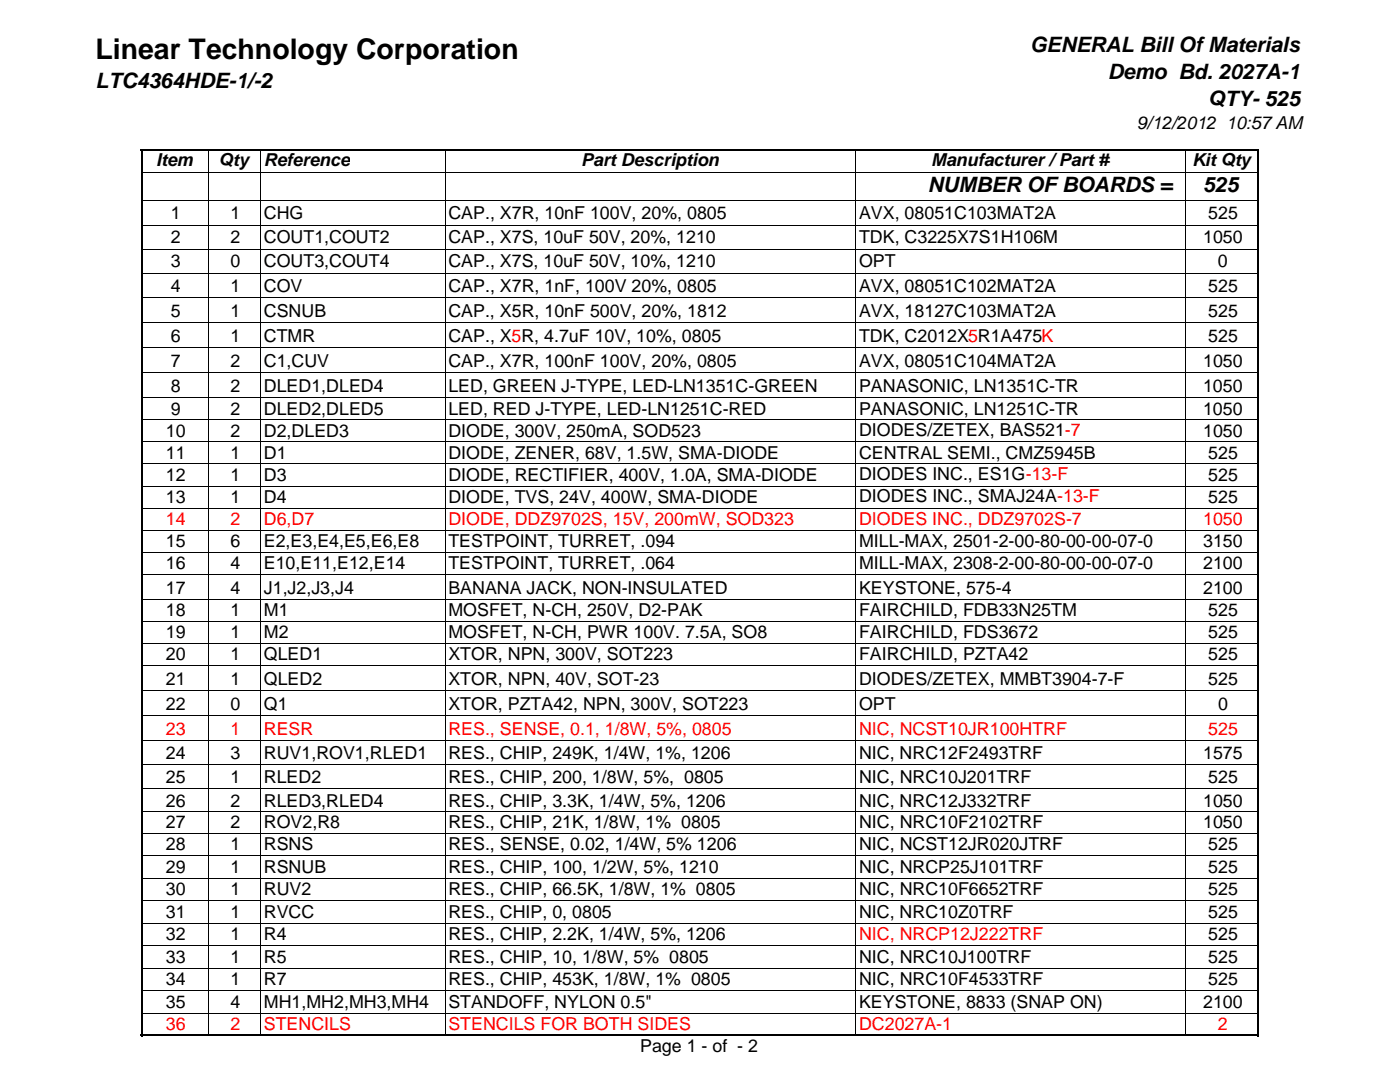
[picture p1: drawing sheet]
<svg xmlns="http://www.w3.org/2000/svg" width="279mm" height="216mm" viewBox="0 0 279 216" stroke-linecap="round" stroke-linejoin="round" font-family="sans-serif">
<defs><g id="words">
<text font-size="5.7" x="19" y="11.8">Linear Technology Corporation</text>
<g font-size="4.2">
<text x="205.6" y="10.4">GENERAL Bill Of Materials</text>
<text x="19" y="17.5">LTC4364HDE-1/-2</text>
<text x="221.1" y="15.7">Demo Bd. 2027A-1</text>
<text x="241.1" y="21.1">QTY- 525</text>
<text x="185.2" y="38.4">NUMBER OF BOARDS =</text>
<text x="240.1" y="38.4">525</text>
</g>
<g font-size="3.6">
<text x="226.9" y="25.7">9/12/2012 10:57 AM</text>
<text x="31.2" y="33.2">Item</text>
<text x="43.7" y="33.2">Qty</text>
<text x="52.7" y="33.2">Reference</text>
<text x="116" y="33.2">Part Description</text>
<text x="185.8" y="33.2">Manufacturer / Part #</text>
<text x="237.9" y="33.2">Kit Qty</text>
<text x="34.1" y="43.6">1</text>
<text x="46" y="43.6">1</text>
<text x="52.7" y="43.6">CHG</text>
<text x="89.5" y="43.6">CAP., X7R, 10nF 100V, 20%, 0805</text>
<text x="171.4" y="43.6">AVX, 08051C103MAT2A</text>
<text x="241.1" y="43.6">525</text>
<text x="34.1" y="48.4">2</text>
<text x="34.1" y="53.3">3</text>
<text x="46" y="48.4">2</text>
<text x="46" y="53.3">0</text>
<text x="52.7" y="48.4">COUT1,COUT2</text>
<text x="52.7" y="53.3">COUT3,COUT4</text>
<text x="89.5" y="48.4">CAP., X7S, 10uF 50V, 20%, 1210</text>
<text x="89.5" y="53.3">CAP., X7S, 10uF 50V, 10%, 1210</text>
<text x="171.4" y="48.4">TDK, C3225X7S1H106M</text>
<text x="171.4" y="53.3">OPT</text>
<text x="240.1" y="48.4">1050</text>
<text x="243.1" y="53.3">0</text>
<text x="34.1" y="58.3">4</text>
<text x="46" y="58.3">1</text>
<text x="52.7" y="58.3">COV</text>
<text x="89.5" y="58.3">CAP., X7R, 1nF, 100V 20%, 0805</text>
<text x="171.4" y="58.3">AVX, 08051C102MAT2A</text>
<text x="241.1" y="58.3">525</text>
<text x="34.1" y="63.2">5</text>
<text x="46" y="63.2">1</text>
<text x="52.7" y="63.2">CSNUB</text>
<text x="89.5" y="63.2">CAP., X5R, 10nF 500V, 20%, 1812</text>
<text x="171.4" y="63.2">AVX, 18127C103MAT2A</text>
<text x="241.1" y="63.2">525</text>
<text x="34.1" y="68.2">6</text>
<text x="46" y="68.2">1</text>
<text x="52.7" y="68.2">CTMR</text>
<text x="89.5" y="68.2">CAP., X5R, 4.7uF 10V, 10%, 0805</text>
<text x="171.4" y="68.2">TDK, C2012X5R1A475K</text>
<text x="241.1" y="68.2">525</text>
<text x="34.1" y="73.2">7</text>
<text x="46" y="73.2">2</text>
<text x="52.7" y="73.2">C1,CUV</text>
<text x="89.5" y="73.2">CAP., X7R, 100nF 100V, 20%, 0805</text>
<text x="171.4" y="73.2">AVX, 08051C104MAT2A</text>
<text x="240.1" y="73.2">1050</text>
<text x="34.1" y="78.2">8</text>
<text x="34.1" y="82.7">9</text>
<text x="46" y="78.2">2</text>
<text x="46" y="82.7">2</text>
<text x="52.7" y="78.2">DLED1,DLED4</text>
<text x="52.7" y="82.7">DLED2,DLED5</text>
<text x="89.5" y="78.2">LED, GREEN J-TYPE, LED-LN1351C-GREEN</text>
<text x="89.5" y="82.7">LED, RED J-TYPE, LED-LN1251C-RED</text>
<text x="171.4" y="82.7">PANASONIC, LN1251C-TR</text>
<text x="171.4" y="78.2">PANASONIC, LN1351C-TR</text>
<text x="240.1" y="82.7">1050</text>
<text x="240.1" y="78.2">1050</text>
<text x="33.1" y="87.1">10</text>
<text x="46" y="87.1">2</text>
<text x="52.7" y="87.1">D2,DLED3</text>
<text x="89.5" y="87.1">DIODE, 300V, 250mA, SOD523</text>
<text x="171.4" y="87">DIODES/ZETEX, BAS521-7</text>
<text x="240.1" y="87.1">1050</text>
<text x="33.1" y="91.5">11</text>
<text x="33.1" y="95.9">12</text>
<text x="46" y="91.5">1</text>
<text x="46" y="95.9">1</text>
<text x="52.7" y="91.5">D1</text>
<text x="52.7" y="95.9">D3</text>
<text x="89.5" y="91.5">DIODE, ZENER, 68V, 1.5W, SMA-DIODE</text>
<text x="89.5" y="95.9">DIODE, RECTIFIER, 400V, 1.0A, SMA-DIODE</text>
<text x="171.4" y="91.5">CENTRAL SEMI., CMZ5945B</text>
<text x="171.4" y="95.8">DIODES INC., ES1G-13-F</text>
<text x="241.1" y="91.5">525</text>
<text x="241.1" y="95.9">525</text>
<text x="33.1" y="100.3">13</text>
<text x="46" y="100.3">1</text>
<text x="52.7" y="100.3">D4</text>
<text x="89.5" y="100.3">DIODE, TVS, 24V, 400W, SMA-DIODE</text>
<text x="171.4" y="100.2">DIODES INC., SMAJ24A-13-F</text>
<text x="241.1" y="100.3">525</text>
<text x="33.1" y="109.1">15</text>
<text x="33.1" y="113.5">16</text>
<text x="46" y="109.1">6</text>
<text x="46" y="113.5">4</text>
<text x="52.7" y="109.1">E2,E3,E4,E5,E6,E8</text>
<text x="52.7" y="113.5">E10,E11,E12,E14</text>
<text x="89.5" y="113.5">TESTPOINT, TURRET, .064</text>
<text x="89.5" y="109.1">TESTPOINT, TURRET, .094</text>
<text x="171.4" y="113.5">MILL-MAX, 2308-2-00-80-00-00-07-0</text>
<text x="171.5" y="109.1">MILL-MAX, 2501-2-00-80-00-00-07-0</text>
<text x="240.1" y="113.5">2100</text>
<text x="240.1" y="109.1">3150</text>
<text x="33.1" y="118.5">17</text>
<text x="46" y="118.5">4</text>
<text x="52.7" y="118.5">J1,J2,J3,J4</text>
<text x="89.5" y="118.5">BANANA JACK, NON-INSULATED</text>
<text x="171.4" y="118.5">KEYSTONE, 575-4</text>
<text x="240.1" y="118.5">2100</text>
<text x="33.1" y="122.9">18</text>
<text x="46" y="122.9">1</text>
<text x="52.7" y="122.9">M1</text>
<text x="89.5" y="122.9">MOSFET, N-CH, 250V, D2-PAK</text>
<text x="171.4" y="122.9">FAIRCHILD, FDB33N25TM</text>
<text x="241.1" y="122.9">525</text>
<text x="33.1" y="127.3">19</text>
<text x="33.1" y="131.7">20</text>
<text x="46" y="127.3">1</text>
<text x="46" y="131.7">1</text>
<text x="52.7" y="127.3">M2</text>
<text x="52.7" y="131.7">QLED1</text>
<text x="89.5" y="131.7">XTOR, NPN, 300V, SOT223</text>
<text x="89.5" y="127.3">MOSFET, N-CH, PWR 100V. 7.5A, SO8</text>
<text x="171.4" y="131.7">FAIRCHILD, PZTA42</text>
<text x="171.5" y="127.3">FAIRCHILD, FDS3672</text>
<text x="241.1" y="131.7">525</text>
<text x="241.1" y="127.3">525</text>
<text x="33.1" y="136.7">21</text>
<text x="46" y="136.7">1</text>
<text x="52.7" y="136.7">QLED2</text>
<text x="89.5" y="136.7">XTOR, NPN, 40V, SOT-23</text>
<text x="171.4" y="136.7">DIODES/ZETEX, MMBT3904-7-F</text>
<text x="241.1" y="136.7">525</text>
<text x="33.1" y="141.7">22</text>
<text x="46" y="141.7">0</text>
<text x="52.7" y="141.7">Q1</text>
<text x="89.5" y="141.7">XTOR, PZTA42, NPN, 300V, SOT223</text>
<text x="171.5" y="141.7">OPT</text>
<text x="243.1" y="141.7">0</text>
<text x="33.1" y="151.5">24</text>
<text x="46" y="151.5">3</text>
<text x="52.7" y="151.5">RUV1,ROV1,RLED1</text>
<text x="89.5" y="151.5">RES., CHIP, 249K, 1/4W, 1%, 1206</text>
<text x="171.4" y="151.5">NIC, NRC12F2493TRF</text>
<text x="240.1" y="151.5">1575</text>
<text x="33.1" y="156.2">25</text>
<text x="33.1" y="161">26</text>
<text x="46" y="156.2">1</text>
<text x="46" y="161">2</text>
<text x="52.7" y="156.2">RLED2</text>
<text x="52.7" y="161">RLED3,RLED4</text>
<text x="89.5" y="161">RES., CHIP, 3.3K, 1/4W, 5%, 1206</text>
<text x="89.5" y="156.2">RES., CHIP, 200, 1/8W, 5%, 0805</text>
<text x="171.4" y="161">NIC, NRC12J332TRF</text>
<text x="171.4" y="156.2">NIC, NRC10J201TRF</text>
<text x="240.1" y="161">1050</text>
<text x="241.1" y="156.2">525</text>
<text x="33.1" y="165.2">27</text>
<text x="46" y="165.2">2</text>
<text x="52.7" y="165.2">ROV2,R8</text>
<text x="89.5" y="165.2">RES., CHIP, 21K, 1/8W, 1% 0805</text>
<text x="171.4" y="165.2">NIC, NRC10F2102TRF</text>
<text x="240.1" y="165.2">1050</text>
<text x="33.1" y="169.7">28</text>
<text x="46" y="169.7">1</text>
<text x="52.7" y="169.7">RSNS</text>
<text x="89.5" y="169.7">RES., SENSE, 0.02, 1/4W, 5% 1206</text>
<text x="171.4" y="169.7">NIC, NCST12JR020JTRF</text>
<text x="241.1" y="169.7">525</text>
<text x="33.1" y="174.2">29</text>
<text x="33.1" y="178.6">30</text>
<text x="46" y="174.2">1</text>
<text x="46" y="178.6">1</text>
<text x="52.7" y="174.2">RSNUB</text>
<text x="52.7" y="178.6">RUV2</text>
<text x="89.5" y="174.2">RES., CHIP, 100, 1/2W, 5%, 1210</text>
<text x="89.5" y="178.6">RES., CHIP, 66.5K, 1/8W, 1% 0805</text>
<text x="171.4" y="174.2">NIC, NRCP25J101TRF</text>
<text x="171.4" y="178.6">NIC, NRC10F6652TRF</text>
<text x="241.1" y="174.2">525</text>
<text x="241.1" y="178.6">525</text>
<text x="33.1" y="183.1">31</text>
<text x="46" y="183.1">1</text>
<text x="52.7" y="183.1">RVCC</text>
<text x="89.5" y="183.1">RES., CHIP, 0, 0805</text>
<text x="171.4" y="183.1">NIC, NRC10Z0TRF</text>
<text x="241.1" y="183.1">525</text>
<text x="33.1" y="187.6">32</text>
<text x="46" y="187.6">1</text>
<text x="52.7" y="187.6">R4</text>
<text x="89.5" y="187.6">RES., CHIP, 2.2K, 1/4W, 5%, 1206</text>
<text x="241.1" y="187.6">525</text>
<text x="33.1" y="192.1">33</text>
<text x="33.1" y="196.6">34</text>
<text x="46" y="192.1">1</text>
<text x="46" y="196.6">1</text>
<text x="52.7" y="192.1">R5</text>
<text x="52.7" y="196.6">R7</text>
<text x="89.5" y="192.1">RES., CHIP, 10, 1/8W, 5% 0805</text>
<text x="89.5" y="196.6">RES., CHIP, 453K, 1/8W, 1% 0805</text>
<text x="171.4" y="196.6">NIC, NRC10F4533TRF</text>
<text x="171.4" y="192.1">NIC, NRC10J100TRF</text>
<text x="241.1" y="196.6">525</text>
<text x="241.1" y="192.1">525</text>
<text x="33.1" y="201.1">35</text>
<text x="46" y="201.1">4</text>
<text x="52.7" y="201.1">MH1,MH2,MH3,MH4</text>
<text x="89.5" y="201.1">STANDOFF, NYLON 0.5&quot;</text>
<text x="171.4" y="201.1">KEYSTONE, 8833 (SNAP ON)</text>
<text x="240.1" y="201.1">2100</text>
<text x="127.8" y="209.9">Page 1 - of - 2</text>
</g>
<g font-size="3.6" fill="#f00">
<text x="33.1" y="104.7">14</text>
<text x="46" y="104.7">2</text>
<text x="52.7" y="104.7">D6,D7</text>
<text x="89.5" y="104.7">DIODE, DDZ9702S, 15V, 200mW, SOD323</text>
<text x="171.4" y="104.7">DIODES INC., DDZ9702S-7</text>
<text x="240.1" y="104.7">1050</text>
<text x="33.1" y="146.7">23</text>
<text x="46" y="146.7">1</text>
<text x="52.7" y="146.7">RESR</text>
<text x="89.5" y="146.7">RES., SENSE, 0.1, 1/8W, 5%, 0805</text>
<text x="171.4" y="146.7">NIC, NCST10JR100HTRF</text>
<text x="241.1" y="146.7">525</text>
<text x="171.5" y="187.6">NIC, NRCP12J222TRF</text>
<text x="33.1" y="205.6">36</text>
<text x="46" y="205.6">2</text>
<text x="52.7" y="205.6">STENCILS</text>
<text x="89.5" y="205.6">STENCILS FOR BOTH SIDES</text>
<text x="171.5" y="205.6">DC2027A-1</text>
<text x="243.1" y="205.6">2</text>
</g>
</g></defs>
<g fill="none" stroke="#000" stroke-width=".2">
<path d="M28.4 34.5h222.7M28.4 39.9h222.7M41.6 30.1v176.5M52 30.1v176.5M88.9 30.1v176.5M170.8 30.1v176.5M236.7 30.1v176.5M251.2 30.1v176.5M28.4 44.9h222.7M28.4 49.7h222.7M28.4 54.6h222.7M28.4 59.3h222.7"/>
<path d="M28.4 64.3h222.7M28.4 69.3h222.7M28.4 74.3h222.7M28.4 79.3h222.7M28.4 83.8h222.7M28.4 88.2h222.7M28.4 92.6h222.7M28.4 97h222.7M28.4 101.4h222.7M28.4 105.8h222.7M28.4 110.2h222.7M28.4 114.6h222.7"/>
<path d="M28.4 119.6h222.7M28.4 124h222.7M28.4 128.4h222.7M28.4 132.8h222.7M28.4 137.8h222.7M28.4 142.8h222.7M28.4 147.8h222.7M28.4 152.5h222.7M28.4 157.3h222.7M28.4 162h222.7M28.4 166.2h222.7M28.4 170.7h222.7"/>
<path d="M28.4 175.2h222.7M28.4 179.7h222.7M28.4 184.2h222.7M28.4 188.7h222.7M28.4 193.2h222.7M28.4 197.7h222.7M28.4 202.1h222.7M28.4 206.6h222.7"/>
</g>
<path d="M28.1 29.9h223.2M28.3 29.7v177.1M251.1 29.7v177.1M28.1 206.6h223.2" fill="none" stroke="#000" stroke-width=".34"/>
<use href="#words"/>
</svg>
